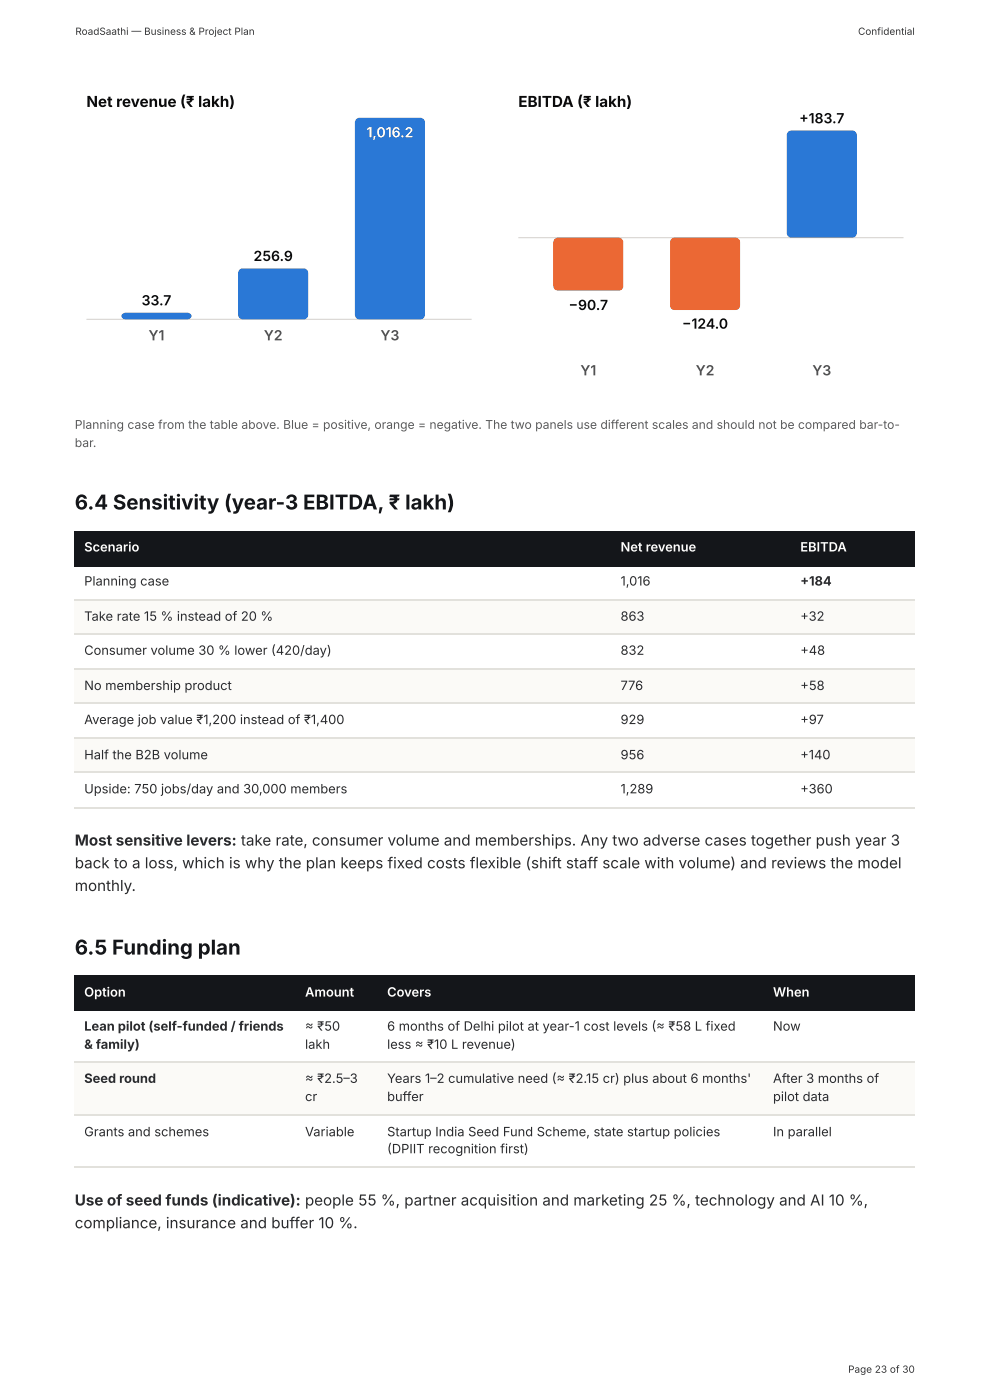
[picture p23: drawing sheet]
<svg xmlns="http://www.w3.org/2000/svg" width="210mm" height="297mm" viewBox="0 0 210 297" stroke-linecap="round" stroke-linejoin="round" font-family="sans-serif">
<defs><g id="words">
<g font-size="4.3" fill="#14161a">
<text x="15.9" y="108.2">6.4 Sensitivity (year-3 EBITDA, ₹ lakh)</text>
<text x="15.9" y="202.7">6.5 Funding plan</text>
</g>
<g font-size="3.2" fill="#0b0b0b">
<text x="18.4" y="22.7">Net revenue (₹ lakh)</text>
<text x="110.1" y="22.7">EBITDA (₹ lakh)</text>
</g>
<g font-size="3.2" fill="#2a2b2e">
<text x="15.9" y="179.6">Most sensitive levers: take rate, consumer volume and memberships. Any two adverse cases together push year 3</text>
<text x="15.9" y="184.4">back to a loss, which is why the plan keeps fixed costs flexible (shift staff scale with volume) and reviews the model</text>
<text x="15.9" y="189.2">monthly.</text>
<text x="15.9" y="256">Use of seed funds (indicative): people 55 %, partner acquisition and marketing 25 %, technology and AI 10 %,</text>
<text x="15.9" y="260.9">compliance, insurance and buffer 10 %.</text>
</g>
<text font-size="3" fill="#fff" x="77.8" y="29.2">1,016.2</text>
<g font-size="3" fill="#0b0b0b">
<text x="169.7" y="26.2">+ 183.7</text>
<text x="53.8" y="55.4">256.9</text>
<text x="30.1" y="64.9">33.7</text>
<text x="120.7" y="65.8">− 90.7</text>
<text x="144.8" y="69.8">− 124.0</text>
</g>
<g font-size="3" fill="#52514e">
<text x="31.5" y="72.3">Y1</text>
<text x="56" y="72.3">Y2</text>
<text x="80.8" y="72.3">Y3</text>
<text x="123.2" y="79.7">Y1</text>
<text x="147.7" y="79.7">Y2</text>
<text x="172.5" y="79.7">Y3</text>
</g>
<g font-size="2.7" fill="#fff">
<text x="17.9" y="117.1">Scenario</text>
<text x="131.8" y="117.1">Net revenue</text>
<text x="169.9" y="117.1">EBITDA</text>
<text x="17.9" y="211.7">Option</text>
<text x="64.8" y="211.7">Amount</text>
<text x="82.2" y="211.7">Covers</text>
<text x="164.1" y="211.7">When</text>
</g>
<g font-size="2.7" fill="#2a2b2e">
<text x="17.9" y="124.4">Planning case</text>
<text x="131.8" y="124.4">1,016</text>
<text x="169.9" y="124.4">+ 184</text>
<text x="17.9" y="131.8">Take rate 15 % instead of 20 %</text>
<text x="131.8" y="131.8">863</text>
<text x="169.9" y="131.8">+ 32</text>
<text x="17.9" y="139.1">Consumer volume 30 % lower (420/day)</text>
<text x="131.8" y="139.1">832</text>
<text x="169.9" y="139.1">+ 48</text>
<text x="17.9" y="146.6">No membership product</text>
<text x="131.8" y="146.6">776</text>
<text x="169.9" y="146.6">+ 58</text>
<text x="17.9" y="153.8">Average job value ₹1,200 instead of ₹1,400</text>
<text x="131.8" y="153.8">929</text>
<text x="169.9" y="153.8">+ 97</text>
<text x="17.9" y="161.3">Half the B2B volume</text>
<text x="131.8" y="161.3">956</text>
<text x="169.9" y="161.3">+ 140</text>
<text x="17.9" y="168.5">Upside: 750 jobs/day and 30,000 members</text>
<text x="131.8" y="168.5">1,289</text>
<text x="169.9" y="168.5">+ 360</text>
<text x="17.9" y="218.9">Lean pilot (self-funded / friends</text>
<text x="64.8" y="218.9">≈ ₹50</text>
<text x="82.2" y="218.9">6 months of Delhi pilot at year-1 cost levels (≈ ₹58 L fixed</text>
<text x="164.1" y="218.9">Now</text>
<text x="17.9" y="222.8">&amp; family)</text>
<text x="64.8" y="222.8">lakh</text>
<text x="82.2" y="222.8">less ≈ ₹10 L revenue)</text>
<text x="17.9" y="230">Seed round</text>
<text x="64.8" y="230">≈ ₹2.5–3</text>
<text x="64.8" y="233.9">cr</text>
<text x="82.2" y="230">Years 1–2 cumulative need (≈ ₹2.15 cr) plus about 6 months'</text>
<text x="82.2" y="233.9">buffer</text>
<text x="164.1" y="230">After 3 months of</text>
<text x="164.1" y="233.9">pilot data</text>
<text x="17.9" y="241.3">Grants and schemes</text>
<text x="64.8" y="241.3">Variable</text>
<text x="82.2" y="241.3">Startup India Seed Fund Scheme, state startup policies</text>
<text x="82.2" y="245">(DPIIT recognition first)</text>
<text x="164.1" y="241.3">In parallel</text>
</g>
<g font-size="2.6" fill="#5d5c58">
<text x="15.9" y="91.1">Planning case from the table above. Blue = positive, orange = negative. The two panels use different scales and should not be compared bar-to-</text>
<text x="15.9" y="94.9">bar.</text>
</g>
<g font-size="2.1" fill="#363533">
<text x="16" y="7.4">RoadSaathi — Business &amp; Project Plan</text>
<text x="182.2" y="7.4">Confidential</text>
<text x="180.1" y="291.6">Page 23 of 30</text>
</g>
</g></defs>
<g fill="#14161a">
<path d="M15.9 112.8h113.8v7.5h-113.8z"/>
<path d="M129.7 112.8h38.3v7.5h-38.3z"/>
<path d="M168 112.8h26.2v7.5h-26.2z"/>
</g>
<g fill="#fbfaf7">
<path d="M15.9 127.5h113.8v7.2h-113.8z"/>
<path d="M129.7 127.5h38.3v7.2h-38.3z"/>
<path d="M168 127.5h26.2v7.2h-26.2z"/>
<path d="M15.9 142h113.8v7.4h-113.8z"/>
<path d="M129.7 142h38.3v7.4h-38.3z"/>
<path d="M168 142h26.2v7.4h-26.2z"/>
<path d="M15.9 156.7h113.8v7.5h-113.8z"/>
<path d="M129.7 156.7h38.3v7.5h-38.3z"/>
<path d="M168 156.7h26.2v7.5h-26.2z"/>
</g>
<path d="M15.9 127.4h178.3M15.9 134.6h178.3M15.9 142.1h178.3M15.9 149.3h178.3M15.9 156.8h178.3M15.9 164h178.3M15.9 171.5h178.3" fill="none" stroke="#e2e1dc" stroke-width=".24"/>
<g fill="#14161a">
<path d="M15.9 207.1h46.8v7.5h-46.8z"/>
<path d="M62.7 207.1h17.6v7.5h-17.6z"/>
<path d="M80.3 207.1h82v7.5h-82z"/>
<path d="M162.3 207.1h31.9v7.5h-31.9z"/>
</g>
<g fill="#fbfaf7">
<path d="M15.9 225.7h46.8v11.1h-46.8z"/>
<path d="M62.7 225.7h17.6v11.1h-17.6z"/>
<path d="M80.3 225.7h82v11.1h-82z"/>
<path d="M162.3 225.7h31.9v11.1h-31.9z"/>
</g>
<path d="M15.9 225.5h178.3M15.9 236.9h178.3M15.9 248h178.3" fill="none" stroke="#e2e1dc" stroke-width=".24"/>
<path d="M18.4 67.8h81.7" fill="none" stroke="#d9d8d3" stroke-width=".25"/>
<g fill="#2a78d6">
<path d="M26 66.7l.8-.3h12.9a.75 .75 0 0 1 1 .7 .75 .75 0 0 1-1 .7h-12.9a.74 .74 0 0 1-.8-.2 .74 .74 0 0 1 0-.9z"/>
<path d="M50.9 57.3l.7-.3h12.9a.99 .99 0 0 1 .9 1v8.8a.99 .99 0 0 1-.9 1h-12.9a.99 .99 0 0 1-1-1v-8.8z"/>
<path d="M75.7 25.3l.7-.3h12.8a.99 .99 0 0 1 1 1v40.8a.99 .99 0 0 1-1 1h-12.8a.99 .99 0 0 1-1-1v-40.8z"/>
</g>
<path d="M110.1 50.5h81.8" fill="none" stroke="#d9d8d3" stroke-width=".25"/>
<g fill="#eb6834">
<path d="M117.8 50.8l.7-.3h12.9a.99 .99 0 0 1 1 1v9.2a.99 .99 0 0 1-1 1h-12.9a.99 .99 0 0 1-1-1v-9.2z"/>
<path d="M142.6 50.8l.7-.3h12.9a.99 .99 0 0 1 1 1v13.4a.99 .99 0 0 1-1 .9h-12.9a.99 .99 0 0 1-1-.9v-13.4z"/>
</g>
<path d="M167.4 28l.7-.3h12.9a.99 .99 0 0 1 .9 1v20.8a.99 .99 0 0 1-.9 1h-12.9a.99 .99 0 0 1-1-1v-20.8z" fill="#2a78d6"/>
<use href="#words"/>
</svg>
